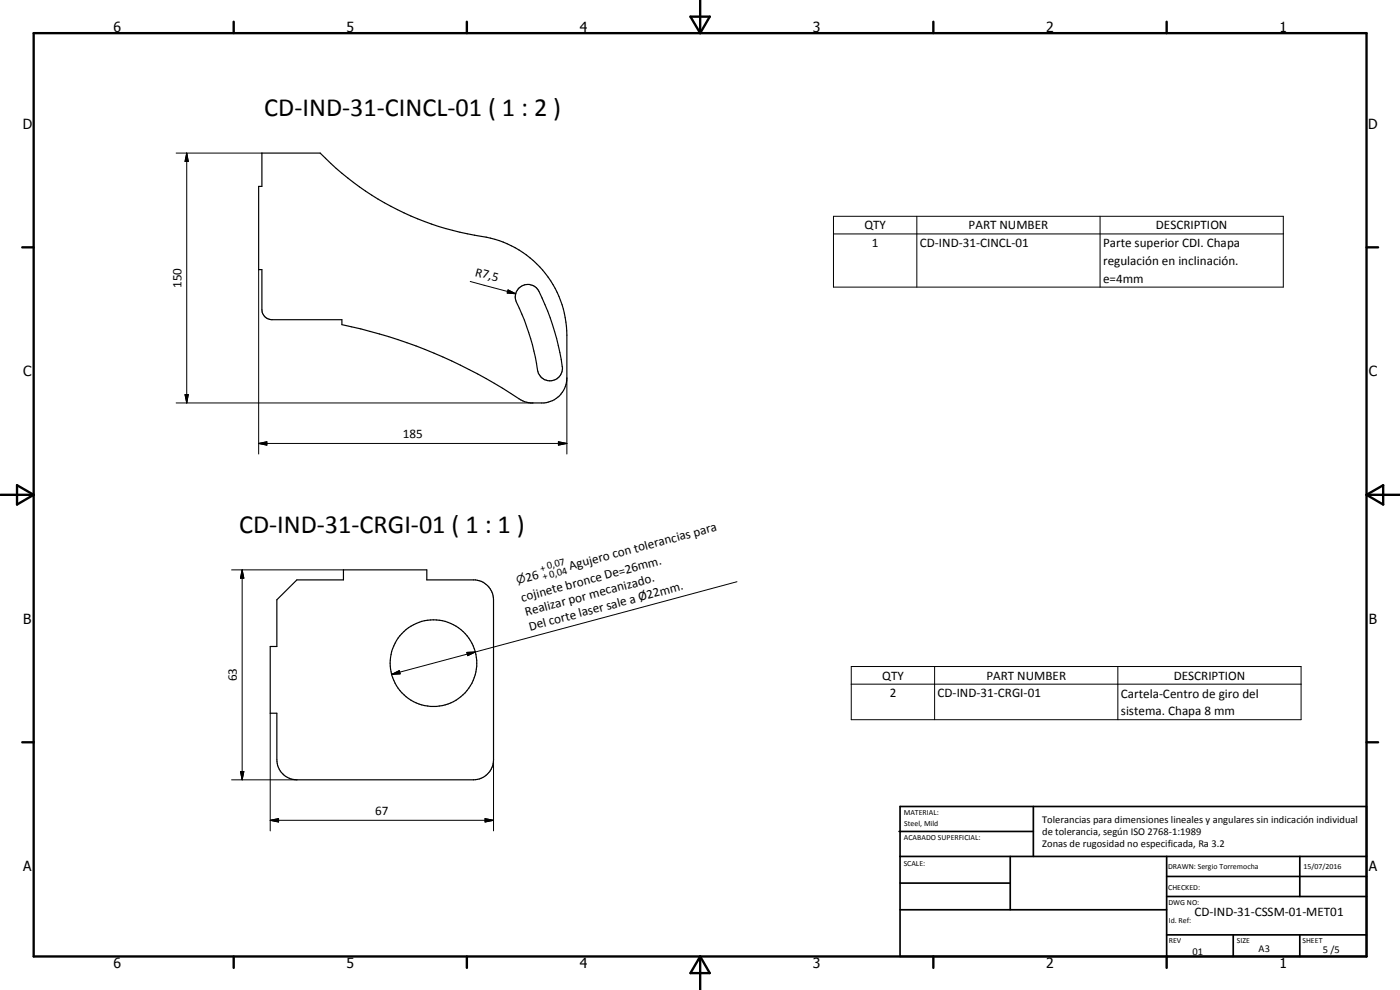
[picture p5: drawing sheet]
<svg xmlns="http://www.w3.org/2000/svg" width="420mm" height="297mm" viewBox="0 0 420 297" stroke-linecap="round" stroke-linejoin="round" font-family="sans-serif">
<defs><g id="words">
<g font-size="7.9">
<text x="79.3" y="34.9">CD-IND-31-CINCL-01 ( 1 : 2 )</text>
<text x="71.7" y="159.9">CD-IND-31-CRGI-01 ( 1 : 1 )</text>
</g>
<g font-size="4.2">
<text x="34" y="9.6">6</text>
<text x="104" y="9.6">5</text>
<text x="174" y="9.6">4</text>
<text x="244" y="9.6">3</text>
<text x="314" y="9.6">2</text>
<text x="384" y="9.6">1</text>
<text x="6.8" y="38.7">D</text>
<text x="410.6" y="38.7">D</text>
<text x="7" y="112.9">C</text>
<text x="410.8" y="112.9">C</text>
<text x="7" y="187.1">B</text>
<text x="410.8" y="187.1">B</text>
<text x="7" y="261.4">A</text>
<text x="410.8" y="261.4">A</text>
<text x="34" y="290.4">6</text>
<text x="104" y="290.4">5</text>
<text x="174" y="290.4">4</text>
<text x="244" y="290.4">3</text>
<text x="314" y="290.4">2</text>
<text x="384" y="290.4">1</text>
</g>
<g font-size="3.9">
<text x="259.4" y="68.8">QTY</text>
<text x="290.7" y="68.8">PART NUMBER</text>
<text x="346.9" y="68.8">DESCRIPTION</text>
<text x="261.7" y="74.1">1</text>
<text x="276" y="74.1">CD-IND-31-CINCL-01</text>
<text x="331" y="74.2">Parte superior CDI. Chapa</text>
<text x="142.4" y="82.7" transform="rotate(15 142.4 82.7)">R7,5</text>
<text x="331" y="79.5">regulación en inclinación.</text>
<text x="54.5" y="86.4" transform="rotate(-90 54.5 86.4)">150</text>
<text x="331" y="84.9">e=4mm</text>
<text x="120.9" y="131.5">185</text>
<text x="171.1" y="171" transform="rotate(-15 171.1 171)">Agujero con tolerancias para</text>
<text x="158.1" y="174.5" transform="rotate(-15 158.1 174.5)">26</text>
<text x="156.7" y="180.5" transform="rotate(-15 156.7 180.5)">cojinete bronce De=26mm.</text>
<text x="157.9" y="184.8" transform="rotate(-15 157.9 184.8)">Realizar por mecanizado.</text>
<text x="159.1" y="189.2" transform="rotate(-15 159.1 189.2)">Del corte laser sale a Ø22mm.</text>
<text x="264.7" y="203.9">QTY</text>
<text x="296" y="203.9">PART NUMBER</text>
<text x="352.2" y="203.9">DESCRIPTION</text>
<text x="71.1" y="204.5" transform="rotate(-90 71.1 204.5)">63</text>
<text x="267" y="209.2">2</text>
<text x="281.4" y="209.2">CD-IND-31-CRGI-01</text>
<text x="336.4" y="209.3">Cartela-Centro de giro del</text>
<text x="336.4" y="214.6">sistema. Chapa 8 mm</text>
<text x="112.6" y="244.6">67</text>
<text x="358.5" y="275">CD-IND-31-CSSM-01-MET01</text>
</g>
<text font-size="3.3" x="155.3" y="175.2" transform="rotate(-15 155.3 175.2)">n</text>
<g font-size="3.1">
<text x="162.4" y="171.5" transform="rotate(-15 162.4 171.5)">+0,07</text>
<text x="163.1" y="174" transform="rotate(-15 163.1 174)">+0,04</text>
<text x="312.7" y="246.8">Tolerancias para dimensiones lineales y angulares sin indicación individual</text>
<text x="312.7" y="250.4">de tolerancia, según ISO 2768-1:1989</text>
<text x="312.7" y="254">Zonas de rugosidad no especificada, Ra 3.2</text>
<text x="357.9" y="286.4">01</text>
<text x="377.7" y="285.6">A3</text>
<text x="397" y="285.9">5 /5</text>
</g>
<g font-size="2.4">
<text x="271.2" y="244.4">MATERIAL:</text>
<text x="271.3" y="252">ACABADO SUPERFICIAL:</text>
<text x="271.4" y="247.9">Steel, Mild</text>
<text x="271.2" y="259.7">SCALE:</text>
<text x="350.6" y="260.8">DRAWN: Sergio Torremocha</text>
<text x="391.2" y="260.6">15/07/2016</text>
<text x="350.6" y="267">CHECKED:</text>
<text x="350.6" y="271.4">DWG NO:</text>
<text x="350.8" y="276.9">Id. Ref:</text>
<text x="350.8" y="282.8">REV</text>
<text x="371.2" y="282.9">SIZE</text>
<text x="390.9" y="282.9">SHEET</text>
</g>
</g></defs>
<g fill="none" stroke="#000" stroke-width=".35">
<path d="M78.6 45.9h17.5a86.9 86.9 0 0 0 51.1 25.6 30.1 30.1 0 0 1 22.9 29.1v12.8a7.6 7.6 0 0 1-6.8 7.5h-4l-2.4-.6a153.8 153.8 0 0 0-54.3-22.9v-1.5h-21a3 3 0 0 1-3-3v-12h-1v-25h1zM155.8 86.4a3.7 3.7 0 0 1 5.9 1 72.3 72.3 0 0 1 7.1 23.5 3.8 3.8 0 0 1-3.7 3.4 3.8 3.8 0 0 1-3.8-3.2 75.8 75.8 0 0 0-6.6-21.3l.1-1.8zM83.1 180l6-6h14v-3h25v3h14.6a6.1 6.1 0 0 1 5.4 6v48a6.1 6.1 0 0 1-6 6h-53a6 6 0 0 1-6-6v-14h-2v-20h2z"/>
<circle cx="130.1" cy="199" r="13"/>
</g>
<g fill="none" stroke="#000" stroke-width=".71">
<path d="M10.1 9.9h400v277.1h-400zM70.1 6.5v3.4M140.1 6.5v3.4M207.2 5h5.8l-2.9 4.9zM210.1 0v9.9M280.1 6.5v3.4M350.1 6.5v3.4M6.7 74.2h3.4M410.1 74.2h3.5M.1 148.5h10M5.1 145.6l5 2.9-5 2.9zM410.1 148.5h10"/>
<path d="M410.1 148.5l5-2.9v5.8zM6.7 222.7h3.4M410.1 222.7h3.5M70.1 287v3.4M140.1 287v3.4M210.1 287v10M210.1 287l2.9 5h-5.8zM280.1 287v3.4M350.1 287v3.4"/>
</g>
<g fill="none" stroke="#000" stroke-width=".51">
<path d="M269.8 249.5h40.3M270.1 242h140v45h-140zM270.1 257h140M303.2 257v16M310.1 242v15M350.1 257v30M390.1 257v12M270.1 265h33.1M270.1 273h80M350.1 269h60M350.1 263h60M350.1 280.5h60"/>
<path d="M370.1 280.5v6.5M390.1 280.5v6.5"/>
</g>
<g fill="none" stroke="#000" stroke-width=".3">
<path d="M52.9 45.9h25.7M56 45.9l.5 2.5h-1zM56 45.9v75M250.1 64.9h135v21.2h-135zM250.1 70.2h135M275.2 64.9v21.2M330.1 64.9v21.2M77.6 80.9v55.3M141.1 84.5l13.7 3.6M152.5 87l2.3 1.1-2.6-.2zM55.5 118.4h1l-.5 2.5zM170.1 113.4v22.8"/>
<path d="M52.9 120.9h107M77.6 133.1l2.5-.6v1.1zM77.6 133.1h92.5M167.6 132.5l2.5 .6-2.5 .5zM69.5 171h33.6M72.7 171l.5 2.5h-1zM72.7 171v63M221.2 174.5l-78.5 21.1M140.1 195.7l2.6-.1-2.3 1.1zM142.7 195.6l-25.2 6.8M255.5 200h135v15.9h-135zM280.5 200v15.9"/>
<path d="M335.5 200v15.9M81.1 214v35.3M117.5 202.4l2.3-1.2 .3 1zM255.5 205.3h135M69.5 234h19.6M72.2 231.5h1l-.5 2.5zM148.1 228v21.3M81.1 246.1l2.5-.5v1zM81.1 246.1h67M145.6 245.6l2.5 .5-2.5 .5z"/>
</g>
<path d="M56 45.9l.5 2.5h-1zM152.5 87l2.3 1.1-2.6-.2zM55.5 118.4h1l-.5 2.5zM77.6 133.1l2.5-.6v1.1zM167.6 132.5l2.5 .6-2.5 .5zM72.7 171l.5 2.5h-1zM140.1 195.7l2.6-.1-2.3 1.1zM117.5 202.4l2.3-1.2 .3 1zM72.2 231.5h1l-.5 2.5zM81.1 246.1l2.5-.5v1zM145.6 245.6l2.5 .5-2.5 .5z" fill="#000"/>
<use href="#words"/>
</svg>
